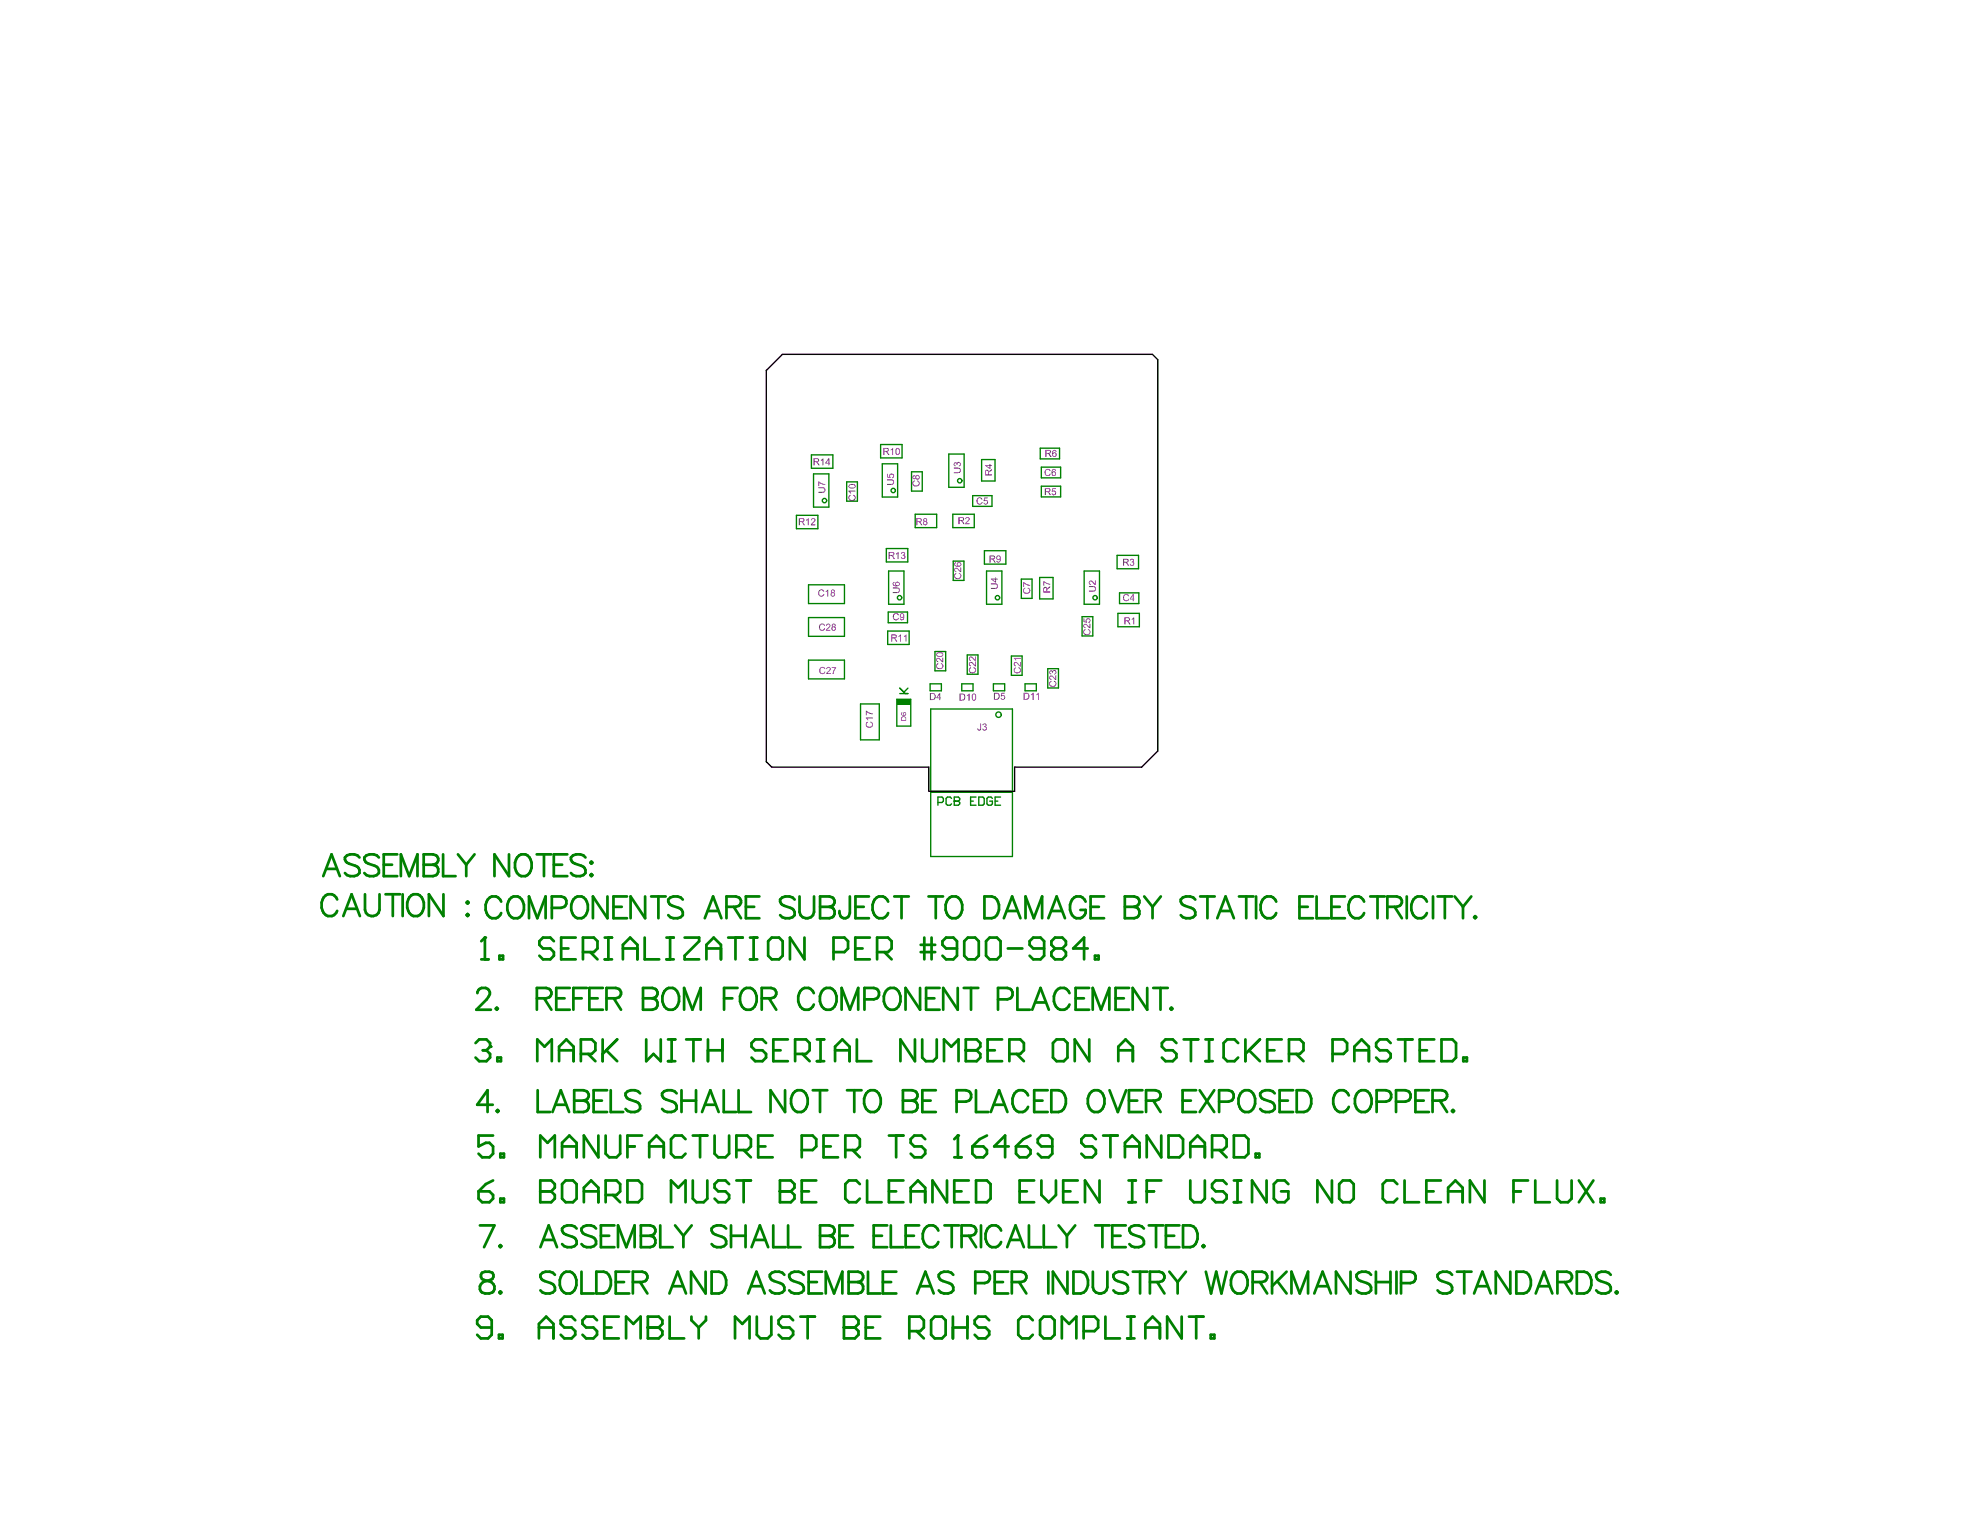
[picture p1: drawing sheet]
<svg xmlns="http://www.w3.org/2000/svg" width="279mm" height="216mm" viewBox="0 0 279 216" stroke-linecap="round" stroke-linejoin="round" font-family="sans-serif">
<g fill="none" stroke="#008000" stroke-width=".19">
<path d="M112.4 72.7h3v1.9h-3zM114.5 64.2h3v1.9h-3zM114.8 66.9h2.2v4.7h-2.2zM119.5 68h1.5v2.7h-1.5zM124.3 62.7h3v1.9h-3zM124.5 65.4h2.2v4.7h-2.2zM125.1 77.4h3v1.9h-3zM128.6 66.6h1.5v2.7h-1.5zM129.1 72.6h3.1v1.9h-3.1zM133.9 64.1h2.1v4.7h-2.1zM134.5 72.6h3v1.9h-3zM134.5 79.2h1.5v2.7h-1.5z"/>
<path d="M137.3 69.9h2.7v1.6h-2.7zM138.5 64.8h1.9v3.1h-1.9zM138.9 77.7h3v1.9h-3zM146.8 63.2h2.7v1.6h-2.7zM146.9 65.9h2.8v1.5h-2.8zM146.9 68.6h2.8v1.5h-2.8zM157.6 78.4h3.1v1.9h-3.1zM114.1 93.2h5.1v2.6h-5.1zM114.1 82.5h5.1v2.7h-5.1zM114.1 87.1h5.1v2.7h-5.1zM121.4 99.3h2.7v5.1h-2.7zM125.3 89h3v1.9h-3z"/>
<path d="M125.3 86.4h2.8v1.5h-2.8zM125.4 80.6h2.2v4.7h-2.2zM126.5 98.7h2v3.8h-2zM131.2 96.5h1.6v1h-1.6zM131.9 91.9h1.5v2.8h-1.5zM135.7 96.5h1.6v1h-1.6zM136.5 92.4h1.5v2.7h-1.5zM139.2 80.6h2.2v4.7h-2.2zM140.2 96.5h1.6v1h-1.6zM142.7 92.6h1.5v2.7h-1.5zM144.1 81.7h1.5v2.7h-1.5zM144.6 96.5h1.6v1h-1.6z"/>
<path d="M146.7 81.5h1.9v3h-1.9zM147.8 94.4h1.6v2.7h-1.6zM152.7 87h1.5v2.7h-1.5zM153 80.6h2.2v4.7h-2.2zM157.7 86.6h3.1v1.8h-3.1zM158 83.7h2.7v1.5h-2.7zM131.3 100h11.6v20.9h-11.6zM131.3 111.8h11.5"/>
</g>
<path d="M126.5 98.7h2v.7h-2z" fill-rule="evenodd" fill="#008000"/>
<g fill="none" stroke="#008000" stroke-width=".19">
<path d="M127 97.9h1.1M127 97.1l.7 .8M128.1 97.1l-.6 .6M132.4 113.2h.5l.2-.1v-.4l-.2-.2h-.5v1.1M134.3 112.7l-.2-.2h-.4l-.2 .2v.7l.2 .2h.4l.2-.2M134.7 113.1h.1M134.7 112.5h.5l.2 .2v.2l-.2 .2 .2 .1v.2l-.2 .2h-.5zM134.7 113.1h.5M137 113.1h.3M137.7 112.5h-.7v1.1h.7M138.1 112.5h.6l.2 .2v.7l-.2 .2h-.6zM140 112.7l-.2-.2h-.3l-.2 .2v.7l.2 .2h.3l.2-.2v-.3h-.3"/>
<path d="M140.4 113.1h.4M141.2 112.5h-.8v1.1h.8"/>
<circle cx="116.3" cy="70.6" r=".31"/>
<circle cx="126" cy="69.2" r=".31"/>
<circle cx="135.4" cy="67.8" r=".31"/>
<circle cx="126.9" cy="84.3" r=".31"/>
<circle cx="140.8" cy="84.3" r=".31"/>
<circle cx="154.5" cy="84.3" r=".31"/>
<circle cx="140.9" cy="100.8" r=".38"/>
</g>
<path d="M108.1 52.3l2.3-2.3h52.2l.8 .8v55.2l-2.3 2.2h-17.9v3.5h-12.1v-3.5h-22.2l-.8-.7z" fill="none" stroke="#000" stroke-width=".19"/>
<g fill="#800080">
<path d="M136.8 94.3l.2-.2v.2a.35 .35 0 0 0 0 .5 .35 .35 0 0 0 .5 0 .28 .28 0 0 0 .1-.3 .28 .28 0 0 0-.2-.2v-.2a.46 .46 0 0 1 .3 .7 .46 .46 0 0 1-.6 .2 .46 .46 0 0 1-.3-.7z"/>
<path d="M136.7 93.5h.1a.57 .57 0 0 1 .8 .4v-.5h.1v.6l-.3-.1a.35 .35 0 0 0-.6-.3l.2 .4a.33 .33 0 0 1-.3-.5z"/>
<path d="M136.7 92.8l.1-.1a.58 .58 0 0 1 .7 .4h.1v-.5h.1v.7l-.4-.3a.25 .25 0 0 0-.2-.2 .25 .25 0 0 0-.3 .2l.2 .1v.2a.33 .33 0 0 1-.3-.5z"/>
<path d="M119.8 70l.2-.2v.2a.35 .35 0 0 0 0 .5 .35 .35 0 0 0 .5-.1 .28 .28 0 0 0 .1-.3 .28 .28 0 0 0-.2-.2v-.1a.46 .46 0 0 1 .3 .6 .46 .46 0 0 1-.6 .3 .45 .45 0 0 1-.3-.7z"/>
<path d="M119.7 69.2h1v.2h-.8l.2 .2h-.1z"/>
<path d="M126 82.9h.6a.41 .41 0 0 1 .4 .4 .41 .41 0 0 1-.5 .4h-.5v-.2h.5a.26 .26 0 0 0 .4-.2 .26 .26 0 0 0-.4-.3h-.5z"/>
<path d="M132.1 93.8l.3-.2v.1a.35 .35 0 0 0 0 .6 .35 .35 0 0 0 .5-.1 .28 .28 0 0 0 .1-.3 .28 .28 0 0 0-.3-.2l.1-.1a.46 .46 0 0 1 .3 .6 .46 .46 0 0 1-.7 .2 .45 .45 0 0 1-.3-.6z"/>
<path d="M132.1 93h.1a.57 .57 0 0 1 .8 .3v-.5h.1v.7l-.3-.2a.35 .35 0 0 0-.6-.2l.2 .4a.33 .33 0 0 1-.3-.5z"/>
<path d="M139.8 82.3h.6a.41 .41 0 0 1 .4 .4 .41 .41 0 0 1-.4 .4h-.6v-.1h.6a.26 .26 0 0 0 .3-.3 .26 .26 0 0 0-.3-.2h-.6z"/>
<path d="M144.4 83.1l.3-.2v.2a.35 .35 0 0 0-.1 .5 .35 .35 0 0 0 .6-.1 .28 .28 0 0 0 .1-.3 .28 .28 0 0 0-.3-.2l.1-.1a.46 .46 0 0 1 .2 .6 .46 .46 0 0 1-.6 .3 .45 .45 0 0 1-.3-.7z"/>
<path d="M144.4 82.2l.6 .3h.4v.2l-.6-.2-.3-.2v.5h-.1z"/>
<path d="M148.1 96.3l.3-.2v.1a.35 .35 0 0 0-.1 .6 .35 .35 0 0 0 .6-.1 .28 .28 0 0 0 .1-.3 .28 .28 0 0 0-.3-.2v-.1a.46 .46 0 0 1 .3 .6 .46 .46 0 0 1-.6 .2 .45 .45 0 0 1-.3-.6z"/>
<path d="M148.1 95.4a.57 .57 0 0 1 .8 .4v-.5h.2v.6l-.4-.1a.35 .35 0 0 0-.5-.2l.2 .3a.33 .33 0 0 1-.3-.5z"/>
<path d="M148.1 94.7a.25 .25 0 0 1 .4 0 .32 .32 0 0 1 .5 0 .32 .32 0 0 1-.2 .5v-.1a.2 .2 0 0 0 .2-.3 .2 .2 0 0 0-.3-.1 .2 .2 0 0 0-.1 .3h-.1a.18 .18 0 0 0-.2-.3 .16 .16 0 0 0-.1 .2 .16 .16 0 0 0 .2 .2l-.1 .1a.31 .31 0 0 1-.2-.5z"/>
<path d="M153.7 82.7h.5a.41 .41 0 0 1 .5 .4 .41 .41 0 0 1-.5 .4h-.5v-.2h.5a.26 .26 0 0 0 .3-.2 .26 .26 0 0 0-.3-.3h-.5z"/>
<path d="M153.7 82a.57 .57 0 0 1 .8 .4v-.5h.1v.6l-.4-.2a.25 .25 0 0 0-.2-.3 .25 .25 0 0 0-.3 .3l.2 .1v.1a.33 .33 0 0 1-.2-.5z"/>
<path d="M126.4 78.1l.4-.2v1h-.1v-.8l-.2 .1z"/>
<path d="M127.2 78a.27 .27 0 0 1 .4-.1 .27 .27 0 0 1 0 .5 .3 .3 0 0 1 0 .5 .3 .3 0 0 1-.5-.3h.2a.2 .2 0 0 0 .2 .2 .2 .2 0 0 0 .1-.3 .2 .2 0 0 0-.2-.1v-.1a.17 .17 0 0 0 .2-.1 .17 .17 0 0 0-.1-.2 .17 .17 0 0 0-.2 0v.2l-.2-.1z"/>
<path d="M148.5 68.9h.5v.1h-.4v.3a.32 .32 0 0 1 .4 .2 .32 .32 0 0 1-.2 .4 .32 .32 0 0 1-.4-.3h.1a.22 .22 0 0 0 .3 .1 .22 .22 0 0 0 0-.4 .22 .22 0 0 0-.3 .1h-.1z"/>
<path d="M147.5 66.3h.1a.42 .42 0 0 1 .6 .1l-.1 .1a.36 .36 0 0 0-.5-.1 .36 .36 0 0 0 0 .6 .29 .29 0 0 0 .3 .1 .29 .29 0 0 0 .2-.3l.2 .1a.47 .47 0 0 1-.7 .2 .47 .47 0 0 1-.1-.7z"/>
<path d="M159.7 87.3l.3-.2v1h-.1v-.8l-.1 .2z"/>
<path d="M158.6 84l.1-.2h.4l.2 .2-.1 .2a.33 .33 0 0 0-.5-.2 .33 .33 0 0 0-.1 .5 .29 .29 0 0 0 .3 .2 .29 .29 0 0 0 .3-.2h.2l-.1 .2a.5 .5 0 0 1-.7 0 .5 .5 0 0 1 0-.7z"/>
<path d="M136.2 73.1a.33 .33 0 0 1 .6 0 .33 .33 0 0 1-.2 .5l-.2 .3h.4v.1h-.6l.1-.3a.39 .39 0 0 0 .3-.6h-.2l-.1 .2-.1-.1z"/>
<path d="M145.5 98l.4-.2v1h-.2v-.9l-.1 .2z"/>
<path d="M146.2 98l.4-.2v1h-.1v-.9l-.2 .2z"/>
<path d="M143.1 94.3l.2-.1 .1 .1a.33 .33 0 0 0-.2 .5 .33 .33 0 0 0 .5 .1 .29 .29 0 0 0 .2-.3 .29 .29 0 0 0-.2-.3l.1-.1a.46 .46 0 0 1 .2 .6 .46 .46 0 0 1-.7 .2 .48 .48 0 0 1-.2-.7z"/>
<path d="M143.1 93.5a.51 .51 0 0 1 .8 .4v-.5h.2v.7l-.4-.2a.41 .41 0 0 0-.5-.3l-.1 .1 .1 .2h.2l-.1 .1a.33 .33 0 0 1-.2-.5z"/>
<path d="M143.1 92.8h1v.2h-.8l.1 .1-.1 .1z"/>
<path d="M147.2 82l.5 .3 .5 .1v.1l-.5-.1-.3-.2v.5h-.2z"/>
<path d="M159.5 79a.28 .28 0 0 1 .4-.1 .28 .28 0 0 1 0 .4 .31 .31 0 0 1 0 .5 .31 .31 0 0 1-.5-.2l.1-.1a.2 .2 0 0 0 .3 .2 .2 .2 0 0 0 .1-.2 .2 .2 0 0 0-.2-.2 .17 .17 0 0 0 .2-.2 .17 .17 0 0 0-.2-.2 .17 .17 0 0 0-.2 .2h-.1z"/>
<path d="M115.5 68.7h.6a.41 .41 0 0 1 .4 .5 .41 .41 0 0 1-.5 .4h-.5v-.2h.5a.26 .26 0 0 0 .4-.3 .26 .26 0 0 0-.4-.2h-.5z"/>
<path d="M115.5 67.9l.4 .3 .5 .1v.1l-.5-.1-.3-.2v.5h-.1z"/>
<path d="M122.2 102l.2-.2 .1 .2a.33 .33 0 0 0-.1 .5 .33 .33 0 0 0 .5 0 .3 .3 0 0 0 .2-.3 .3 .3 0 0 0-.3-.3v-.1a.46 .46 0 0 1 .3 .6 .46 .46 0 0 1-.6 .3 .43 .43 0 0 1-.3-.6z"/>
<path d="M122.2 101.3h1v.1h-.8l.1 .2h-.1z"/>
<path d="M122.2 100.3l.5 .3 .5 .1v.1h-.4l-.5-.4v.5h-.1z"/>
<path d="M125.2 67.6h.6a.41 .41 0 0 1 .4 .5 .41 .41 0 0 1-.5 .3h-.5v-.1h.5a.26 .26 0 0 0 .4-.3 .26 .26 0 0 0-.4-.2h-.5z"/>
<path d="M125.2 66.9h.1v.4h.3a.33 .33 0 0 1 .1-.4 .33 .33 0 0 1 .5 .2 .33 .33 0 0 1-.3 .4v-.1a.21 .21 0 0 0 .1-.3 .21 .21 0 0 0-.3-.1 .21 .21 0 0 0-.1 .3l.1 .1h-.5z"/>
<path d="M128.8 68l.3-.2v.1a.35 .35 0 0 0-.1 .6 .35 .35 0 0 0 .6-.1 .28 .28 0 0 0 .1-.3 .28 .28 0 0 0-.3-.2v-.1a.46 .46 0 0 1 .3 .6 .46 .46 0 0 1-.6 .2 .45 .45 0 0 1-.3-.6z"/>
<path d="M134.7 81l.2-.2v.2a.35 .35 0 0 0 0 .5 .35 .35 0 0 0 .5 0 .28 .28 0 0 0 .1-.3 .28 .28 0 0 0-.2-.2v-.2a.46 .46 0 0 1 .3 .7 .46 .46 0 0 1-.6 .2 .45 .45 0 0 1-.3-.7z"/>
<path d="M134.7 80.2a.57 .57 0 0 1 .8 .4v-.5h.1v.6l-.3-.1a.35 .35 0 0 0-.6-.3l.2 .4a.33 .33 0 0 1-.2-.5z"/>
<path d="M134.6 66h.6a.41 .41 0 0 1 .4 .4 .41 .41 0 0 1-.5 .4h-.5v-.2h.5a.26 .26 0 0 0 .4-.2 .26 .26 0 0 0-.4-.3h-.5z"/>
<path d="M134.6 65.4l.1-.2h.2l.1 .2a.31 .31 0 0 1 .5 0 .31 .31 0 0 1-.2 .4v-.1a.2 .2 0 0 0 .2-.2 .2 .2 0 0 0-.3-.2 .2 .2 0 0 0-.1 .3h-.1a.17 .17 0 0 0-.2-.2 .17 .17 0 0 0-.2 .2 .17 .17 0 0 0 .3 .1l-.1 .1a.31 .31 0 0 1-.2-.4z"/>
<path d="M152.9 89l.3-.2v.1a.35 .35 0 0 0-.1 .6 .35 .35 0 0 0 .6-.1 .28 .28 0 0 0 .1-.3 .28 .28 0 0 0-.3-.2v-.1a.46 .46 0 0 1 .3 .6 .46 .46 0 0 1-.6 .2 .45 .45 0 0 1-.3-.6z"/>
<path d="M152.9 88.1h.1a.54 .54 0 0 1 .7 .4v-.5h.2v.6l-.4-.1a.35 .35 0 0 0-.5-.2l.2 .3a.34 .34 0 0 1-.3-.5z"/>
<path d="M152.9 87.3h.1v.4h.3a.32 .32 0 0 1 .1-.4 .32 .32 0 0 1 .5 .2 .32 .32 0 0 1-.3 .4v-.1a.21 .21 0 0 0 .1-.4 .21 .21 0 0 0-.3 .1v.4l-.5-.1z"/>
<path d="M138.3 102.1h.1v.7a.28 .28 0 0 1-.2 .3 .28 .28 0 0 1-.3-.3h.1a.16 .16 0 0 0 .2 .2 .16 .16 0 0 0 .1-.2z"/>
<path d="M138.7 102.2a.28 .28 0 0 1 .4-.1 .28 .28 0 0 1 0 .5 .31 .31 0 0 1 0 .5 .31 .31 0 0 1-.5-.3h.1a.2 .2 0 0 0 .3 .2 .2 .2 0 0 0 .1-.3 .2 .2 0 0 0-.2-.1v-.1a.18 .18 0 0 0 .2-.1 .18 .18 0 0 0-.2-.2 .18 .18 0 0 0-.2 .2l-.1-.1z"/>
<path d="M126.8 89.8l.3-.3v1h-.1v-.8l-.1 .2z"/>
<path d="M127.6 89.8l.3-.3v1h-.1v-.8l-.2 .2z"/>
<path d="M126.1 86.7l.2-.2h.3l.2 .2-.1 .1a.33 .33 0 0 0-.4-.1 .33 .33 0 0 0-.2 .4 .29 .29 0 0 0 .3 .3 .29 .29 0 0 0 .3-.2h.2l-.1 .2a.5 .5 0 0 1-.7 0 .5 .5 0 0 1 0-.7z"/>
<path d="M115.6 83.3l.2-.1a.38 .38 0 0 1 .5 .2l-.1 .1a.33 .33 0 0 0-.5-.2 .33 .33 0 0 0-.1 .5 .29 .29 0 0 0 .3 .3 .29 .29 0 0 0 .3-.3h.1v.2a.5 .5 0 0 1-.8 0 .5 .5 0 0 1 .1-.7z"/>
<path d="M116.5 83.4l.4-.2v1h-.1v-.8l-.2 .1z"/>
<path d="M115.8 64.9l.4-.2v1h-.1v-.8l-.2 .1z"/>
<path d="M125.7 63.4l.3-.2v1h-.1v-.8l-.1 .2z"/>
<path d="M115.7 94.3a.41 .41 0 0 1 .4-.2 .41 .41 0 0 1 .3 .3h-.1a.34 .34 0 0 0-.4-.1 .34 .34 0 0 0-.1 .5 .29 .29 0 0 0 .2 .2 .29 .29 0 0 0 .3-.2h.2a.47 .47 0 0 1-.7 .3 .47 .47 0 0 1-.1-.8z"/>
<path d="M116.7 94.2l.2-.1a.33 .33 0 0 1 .3 .4 .33 .33 0 0 1-.3 .3l-.1 .2h.4v.1h-.6l.2-.4a.28 .28 0 0 0 .3-.2 .28 .28 0 0 0-.2-.3l-.3 .2z"/>
<path d="M117.4 94.1h.6l-.3 .5-.1 .5h-.1v-.3l.3-.5h-.4z"/>
<path d="M115.7 88.1a.42 .42 0 0 1 .7 .2h-.1a.34 .34 0 0 0-.5-.1 .34 .34 0 0 0 0 .5 .29 .29 0 0 0 .3 .2 .29 .29 0 0 0 .2-.3l.1 .1a.47 .47 0 0 1-.6 .2 .47 .47 0 0 1-.2-.7z"/>
<path d="M116.6 88.1a.33 .33 0 0 1 .6 .1 .33 .33 0 0 1-.3 .4l-.2 .3h.5v.1h-.7l.3-.4a.23 .23 0 0 0 .3-.3 .23 .23 0 0 0-.3-.2l-.1 .2h-.1z"/>
<path d="M141.3 97.8h.5v.1h-.4v.2a.32 .32 0 0 1 .4 .2 .32 .32 0 0 1-.2 .4 .32 .32 0 0 1-.4-.2h.1a.21 .21 0 0 0 .3 .1 .21 .21 0 0 0 0-.4 .21 .21 0 0 0-.3 .1h-.1z"/>
<path d="M136.4 98.1l.4-.2v1h-.1v-.8l-.2 .1z"/>
<path d="M113.8 73.4l.3-.3v1h-.1v-.8l-.2 .2z"/>
<path d="M114.5 73.2a.34 .34 0 0 1 .5 .1 .34 .34 0 0 1-.2 .5l-.2 .2h.5v.1h-.7l.2-.3a.46 .46 0 0 0 .3-.6h-.3v.2h-.1z"/>
<path d="M137.9 70.3l.5-.1 .2 .2-.1 .1a.33 .33 0 0 0-.4-.2 .33 .33 0 0 0-.2 .5 .29 .29 0 0 0 .3 .3 .29 .29 0 0 0 .3-.2h.2l-.1 .1a.51 .51 0 0 1-.7 0 .51 .51 0 0 1 0-.7z"/>
<path d="M138.9 70.2h.5v.1h-.4l-.1 .3a.32 .32 0 0 1 .5 .1 .32 .32 0 0 1-.2 .5 .32 .32 0 0 1-.4-.3h.1a.21 .21 0 0 0 .3 .1 .21 .21 0 0 0 0-.3 .21 .21 0 0 0-.3 0h-.1z"/>
<path d="M119.8 68.5l.3-.2a.39 .39 0 0 1 .5 0 .39 .39 0 0 1 .1 .5l-.1 .1h-.4a.34 .34 0 0 1-.4 0 .34 .34 0 0 1 0-.4zM119.8 68.6a.45 .45 0 0 0 .8 .1 .35 .35 0 0 0-.5-.3z"/>
<path d="M126.1 82.2l.1-.1v.1a.22 .22 0 0 0-.1 .3 .22 .22 0 0 0 .3 .1 .32 .32 0 0 1 .1-.4 .32 .32 0 0 1 .4 0 .32 .32 0 0 1 0 .5h-.4a.37 .37 0 0 1-.5-.1 .37 .37 0 0 1 .1-.4zM126.4 82.4a.25 .25 0 0 0 .5 0 .25 .25 0 0 0-.5 0z"/>
<path d="M132.1 92.2l.4-.1a.39 .39 0 0 1 .4 0 .39 .39 0 0 1 .2 .4l-.2 .1-.3 .1a.34 .34 0 0 1-.4-.1 .34 .34 0 0 1-.1-.3zM132.2 92.3a.45 .45 0 0 0 .8 .2 .35 .35 0 0 0-.6-.3z"/>
<path d="M139.8 81.7h.6v-.2h.2v.2h.2v.1h-.2v.4h-.2zM140 81.8l.4 .3v-.3z"/>
<path d="M127.2 101.2l.3-.1a.33 .33 0 0 1 .4 .3v.3h-.8zM127.2 101.3v.3h.6v-.2a.31 .31 0 0 0-.3-.2 .31 .31 0 0 0-.3 .1z"/>
<path d="M127.2 100.6l.1-.1v.1a.16 .16 0 0 0-.1 .2 .16 .16 0 0 0 .3 .1 .22 .22 0 0 1 0-.3 .22 .22 0 0 1 .3 0 .22 .22 0 0 1 0 .3l-.2 .1a.33 .33 0 0 1-.4-.1 .33 .33 0 0 1 0-.3zM127.5 100.7a.17 .17 0 0 0 .3 0 .17 .17 0 0 0-.3 0z"/>
<path d="M139 66.4a.26 .26 0 0 1 .3-.1 .26 .26 0 0 1 .2 .3l.5-.4v.2l-.4 .3v.2h.4v.2h-1zM139.1 66.5v.4h.3v-.4z"/>
<path d="M139 65.6h.6v-.1h.1v.1h.3v.1h-.3v.5h-.1zM139.2 65.7l.4 .4v-.4z"/>
<path d="M125.4 77.9h.4a.28 .28 0 0 1 .4 .2 .28 .28 0 0 1-.3 .3l.4 .5h-.2l-.3-.5h-.2v.5h-.2zM125.6 78v.3h.2a.16 .16 0 0 0 .3-.1 .16 .16 0 0 0-.2-.2z"/>
<path d="M147.4 68.9h.5a.28 .28 0 0 1 .3 .2 .28 .28 0 0 1-.3 .3l.4 .5h-.2l-.3-.5h-.2v.5h-.2zM147.6 69v.3h.3a.16 .16 0 0 0 .2-.1 .16 .16 0 0 0-.2-.2z"/>
<path d="M148.5 66.3a.3 .3 0 0 1 .3-.1 .3 .3 0 0 1 .2 .2h-.1a.22 .22 0 0 0-.3-.1 .22 .22 0 0 0-.1 .4 .31 .31 0 0 1 .6 .1 .32 .32 0 0 1-.5 .4 .31 .31 0 0 1-.2-.5zM148.5 66.9a.25 .25 0 0 0 .5 0 .25 .25 0 0 0-.5 0z"/>
<path d="M158.7 87.1h.4a.28 .28 0 0 1 .4 .2 .28 .28 0 0 1-.3 .3l.3 .5h-.1l-.4-.5h-.2v.5h-.1zM158.8 87.2v.3h.3a.16 .16 0 0 0 .2-.1 .16 .16 0 0 0-.2-.2z"/>
<path d="M159.9 83.8h.1v.7h.1l-.1 .1v.2h-.1v-.2h-.5zM159.9 84l-.4 .5h.4z"/>
<path d="M131.2 97.8h.4a.5 .5 0 0 1 .4 .5 .5 .5 0 0 1-.4 .5h-.4zM131.4 97.9v.8l.2-.1a.37 .37 0 0 0 .3-.3 .37 .37 0 0 0-.3-.4z"/>
<path d="M132.6 97.8h.1v.6h.1l-.1 .1v.3h-.1v-.3h-.5zM132.6 98l-.3 .4h.3z"/>
<path d="M135.2 73h.5a.28 .28 0 0 1 .4 .2 .28 .28 0 0 1-.4 .3l.4 .5h-.2l-.3-.5h-.2v.5h-.2zM135.4 73.1v.3h.3a.16 .16 0 0 0 .2-.1 .16 .16 0 0 0-.2-.2z"/>
<path d="M144.4 97.8h.4a.5 .5 0 0 1 .4 .5 .5 .5 0 0 1-.4 .5h-.4zM144.6 97.9v.7h.2a.37 .37 0 0 0 .3-.4 .37 .37 0 0 0-.3-.3z"/>
<path d="M147.2 83a.26 .26 0 0 1 .3-.2 .26 .26 0 0 1 .2 .3l.5-.4v.2l-.4 .3v.3h.4v.1h-1zM147.4 83l-.1 .5h.4l-.1-.5z"/>
<path d="M147.5 63.5h.4a.28 .28 0 0 1 .4 .2 .28 .28 0 0 1-.3 .3l.4 .5h-.2l-.3-.5h-.2v.5h-.2zM147.7 63.6v.3h.2a.18 .18 0 0 0 .3-.1 .18 .18 0 0 0-.2-.2z"/>
<path d="M148.6 63.6a.3 .3 0 0 1 .3-.1 .3 .3 0 0 1 .2 .2h-.1a.22 .22 0 0 0-.3 0 .22 .22 0 0 0-.1 .3 .31 .31 0 0 1 .5 .1 .31 .31 0 0 1-.4 .4 .6 .6 0 0 1-.2-.8zM148.6 64.2a.21 .21 0 0 0 .4 0 .21 .21 0 0 0-.4 0z"/>
<path d="M158.5 78.8h.4a.28 .28 0 0 1 .4 .3 .28 .28 0 0 1-.3 .3l.4 .4h-.2l-.3-.4h-.3v.4h-.1zM158.6 79v.3h.3a.16 .16 0 0 0 .2-.2 .16 .16 0 0 0-.2-.1z"/>
<path d="M128.8 67.1h.3l.1 .1a.3 .3 0 0 1 .5-.1 .3 .3 0 0 1 0 .5 .3 .3 0 0 1-.5-.1 .26 .26 0 0 1-.4 0 .26 .26 0 0 1 0-.4zM128.9 67.3a.17 .17 0 0 0 .3 0 .17 .17 0 0 0-.3 0zM129.3 67.4a.2 .2 0 0 0 .4 0 .2 .2 0 0 0-.4 0z"/>
<path d="M134.7 79.4l.2-.1v.2a.22 .22 0 0 0-.1 .3 .22 .22 0 0 0 .3 0 .33 .33 0 0 1 .2-.5 .33 .33 0 0 1 .4 .4 .33 .33 0 0 1-.5 .3h-.1a.35 .35 0 0 1-.4-.2 .35 .35 0 0 1 0-.4zM135.1 79.6a.21 .21 0 0 0 .4 0 .21 .21 0 0 0-.4 0z"/>
<path d="M125.8 89.5h.4a.28 .28 0 0 1 .4 .3 .28 .28 0 0 1-.3 .3l.3 .4h-.2l-.3-.4h-.2v.4h-.1zM125.9 89.6v.4h.3a.16 .16 0 0 0 .2-.2 .16 .16 0 0 0-.2-.2z"/>
<path d="M127 86.7h.1a.37 .37 0 0 1 .5 0 .37 .37 0 0 1 0 .4 .32 .32 0 0 1-.2 .4 .32 .32 0 0 1-.4-.2h.1a.22 .22 0 0 0 .3 .1 .22 .22 0 0 0 .1-.4 .3 .3 0 0 1-.5 .1 .3 .3 0 0 1 0-.4zM127.1 86.9a.21 .21 0 0 0 .4 0 .21 .21 0 0 0-.4 0z"/>
<path d="M117.3 83.3a.27 .27 0 0 1 .4-.1 .27 .27 0 0 1 0 .5 .3 .3 0 0 1 0 .4 .3 .3 0 0 1-.5 0 .3 .3 0 0 1 .2-.5h-.1zM117.4 83.4a.15 .15 0 0 0 .3 0 .15 .15 0 0 0-.3 0zM117.3 83.9a.2 .2 0 0 0 .4 0 .2 .2 0 0 0-.4 0z"/>
<path d="M139.6 78.4h.5a.28 .28 0 0 1 .3 .2 .28 .28 0 0 1-.3 .3l.4 .5h-.2l-.3-.5h-.2v.5h-.2zM139.8 78.5v.3h.3a.16 .16 0 0 0 .2-.1 .16 .16 0 0 0-.2-.2z"/>
<path d="M140.6 78.5h.1a.37 .37 0 0 1 .5 0 .37 .37 0 0 1 0 .5 .32 .32 0 0 1-.2 .4 .32 .32 0 0 1-.4-.2l.1-.1a.22 .22 0 0 0 .3 .1 .22 .22 0 0 0 .1-.3 .3 .3 0 0 1-.4 .1 .3 .3 0 0 1-.1-.5zM140.7 78.7a.21 .21 0 0 0 .4 0 .21 .21 0 0 0-.4 0z"/>
<path d="M114.8 64.7h.4a.28 .28 0 0 1 .4 .2 .28 .28 0 0 1-.3 .3l.4 .5h-.2l-.3-.5h-.3v.5h-.1zM114.9 64.8v.3h.3a.16 .16 0 0 0 .3-.1 .16 .16 0 0 0-.2-.2z"/>
<path d="M116.9 64.7h.1v.6h.1l-.1 .1v.3h-.1v-.3h-.5zM116.9 64.9l-.3 .4h.3z"/>
<path d="M124.6 63.2h.5a.28 .28 0 0 1 .3 .2 .28 .28 0 0 1-.3 .3l.4 .5h-.2l-.3-.5h-.2v.5h-.2zM124.8 63.3v.3h.3a.16 .16 0 0 0 .2-.1 .16 .16 0 0 0-.2-.2z"/>
<path d="M126.5 63.2a.45 .45 0 0 1 .4 .2 .45 .45 0 0 1 .1 .5 .34 .34 0 0 1-.5 .3 .34 .34 0 0 1-.1-.6zM126.5 63.4v.2a.31 .31 0 0 0 0 .3 .31 .31 0 0 0 .3 .2l.1-.4a.26 .26 0 0 0 0-.3 .26 .26 0 0 0-.3-.1z"/>
<path d="M117.4 88.1a.3 .3 0 0 1 .4 0 .3 .3 0 0 1 0 .4 .29 .29 0 0 1 0 .4 .29 .29 0 0 1-.4 0 .29 .29 0 0 1 .1-.4l-.1-.1zM117.5 88.2a.15 .15 0 0 0 .3 0 .15 .15 0 0 0-.3 0zM117.4 88.7a.2 .2 0 0 0 .4 0 .2 .2 0 0 0-.4 0z"/>
<path d="M140.2 97.8h.4a.5 .5 0 0 1 .5 .5 .5 .5 0 0 1-.5 .5h-.4zM140.4 97.9v.7h.2a.37 .37 0 0 0 .3-.4 .37 .37 0 0 0-.3-.3z"/>
<path d="M135.4 97.9h.3a.5 .5 0 0 1 .5 .5 .5 .5 0 0 1-.5 .5h-.3zM135.6 98v.8l.2-.1a.37 .37 0 0 0 .3-.4 .37 .37 0 0 0-.4-.3z"/>
<path d="M137.2 97.9h.1a.44 .44 0 0 1 .4 .2 .44 .44 0 0 1 0 .5 .34 .34 0 0 1-.4 .2 .34 .34 0 0 1-.2-.5zM137.3 98l-.1 .2a.31 .31 0 0 0 0 .4 .31 .31 0 0 0 .4 .1v-.3a.26 .26 0 0 0-.2-.4z"/>
<path d="M112.7 73.1h.4a.28 .28 0 0 1 .4 .2 .28 .28 0 0 1-.3 .4l.4 .4h-.2l-.3-.4h-.2v.4h-.2zM112.9 73.2v.3h.2a.16 .16 0 0 0 .3-.1 .16 .16 0 0 0-.2-.2z"/>
<path d="M129.3 73.1h.4a.28 .28 0 0 1 .4 .2 .28 .28 0 0 1-.3 .4l.4 .4h-.2l-.3-.4h-.3v.4h-.1zM129.4 73.2v.3h.3a.16 .16 0 0 0 .2-.1 .16 .16 0 0 0-.1-.2z"/>
<path d="M130.3 73.2a.27 .27 0 0 1 .4 0 .27 .27 0 0 1 0 .4 .3 .3 0 0 1 0 .4 .3 .3 0 0 1-.4 0 .3 .3 0 0 1 .1-.5h-.1zM130.4 73.4a.15 .15 0 0 0 .3 0 .15 .15 0 0 0-.3 0zM130.4 73.8a.2 .2 0 0 0 .4 0 .2 .2 0 0 0-.4 0z"/>
</g>
<g fill="none" stroke="#008000" stroke-width=".38">
<path d="M47.6 126.9a1.07 1.07 0 0 0-1-.7 1.07 1.07 0 0 0-1.1 .7 1.73 1.73 0 0 0 .8 2.4 1.09 1.09 0 0 0 1.3-.8M48.4 129.3l1.2-3.1 1.2 3.1M48.9 128.2h1.4M51.5 126.2v2.2a1.04 1.04 0 0 0 1 .9 1.04 1.04 0 0 0 1.1-.9v-2.2M54.4 126.2h2.1M55.4 126.2v3.1M56.8 126.2v3.1M58 126.3a1.17 1.17 0 0 1 1.8 1.1 1.41 1.41 0 0 1-1.5 1.9 1.79 1.79 0 0 1-.3-3zM62.6 126.2v3.1l-2.1-3.1v3.1M65.8 127.4l.2-.2 .1 .2-.1 .1zM65.8 129.1l.2-.1 .1 .1-.1 .2zM67.9 135.4h1"/>
<path d="M68.4 132.3v3.1M80.4 139.4h-1.9v3.1h1.9M82.8 139.4h-1.9v3.1M85.1 139.4h-1.9v3.1h1.9M90.7 139.4h1.4l.4 .2a.71 .71 0 0 1 0 1.1l-.4 .2a.81 .81 0 0 1 .7 .8 .81 .81 0 0 1-.7 .8h-1.4zM93.8 139.9a1.06 1.06 0 0 1 1-.5 1.06 1.06 0 0 1 .9 .7 1.73 1.73 0 0 1-.8 2.4 1.41 1.41 0 0 1-1.4-1.9zM104.1 139.4h-1.9v3.1M104.7 139.9a1.06 1.06 0 0 1 1.1-.5 1.06 1.06 0 0 1 .8 .7 1.73 1.73 0 0 1-.7 2.4 1.41 1.41 0 0 1-1.5-1.9zM116 139.9a1.06 1.06 0 0 1 1-.5 1.06 1.06 0 0 1 .9 .7 1.73 1.73 0 0 1-.7 2.4 1.41 1.41 0 0 1-1.5-1.9zM125 139.9a1.06 1.06 0 0 1 1.1-.5 1.06 1.06 0 0 1 .8 .7 1.73 1.73 0 0 1-.7 2.4 1.41 1.41 0 0 1-1.5-1.9zM129.8 139.4v3.1l-2-3.1v3.1M132.6 139.4h-1.9v3.1h1.9"/>
<path d="M135.1 139.4v3.1l-2-3.1v3.1M136 139.4h2M137 139.4v3.1M143.6 139.4v3.1h1.7M153.7 139.4h-1.9v3.1h1.9M159.3 139.4h-1.9v3.1h1.9M161.9 139.4v3.1l-2.1-3.1v3.1M162.7 139.4h2.1M163.8 139.4v3.1M67.4 140.1a.76 .76 0 0 1 .6-.7h.5a.75 .75 0 0 1 .5 1.2l-.3 .4-1.5 1.5h2.1M70 142.3l.1-.1 .2 .1-.2 .2zM75.8 140.9h1.3l.4-.2a.71 .71 0 0 0 0-1.1l-.4-.2h-1.3v3.1"/>
<path d="M76.8 140.9l1 1.6M78.5 140.9h1.2M80.9 140.9h1.2M83.2 140.9h1.1M85.6 140.9h1.3l.4-.2a.71 .71 0 0 0 0-1.1l-.4-.2h-1.3v3.1M86.6 140.9l1 1.6M90.7 140.9h1.4M96.5 142.5v-3.1l1.2 3.1 1.2-3.1v3.1M102.2 140.9h1.1M107.5 140.9h1.3l.4-.2a.71 .71 0 0 0 0-1.1l-.4-.2h-1.3v3.1M108.5 140.9l1 1.6M114.8 140.1a1.07 1.07 0 0 0-1-.7 1.07 1.07 0 0 0-1 .7 1.73 1.73 0 0 0 .7 2.4 1.09 1.09 0 0 0 1.3-.7"/>
<path d="M118.8 142.5v-3.1l1.1 3.1 1.2-3.1v3.1M122 141h1.3a.81 .81 0 0 0 .8-.8 .81 .81 0 0 0-.8-.8h-1.3v3.1M130.7 140.9h1.2M140.8 141h1.3a.81 .81 0 0 0 .8-.8 .81 .81 0 0 0-.8-.8h-1.3v3.1M145.7 142.5l1.1-3.1 1.2 3.1M146.1 141.5h1.5M150.9 140.1a1.07 1.07 0 0 0-1-.7 1.07 1.07 0 0 0-1 .7 1.73 1.73 0 0 0 .7 2.4 1.09 1.09 0 0 0 1.3-.7M151.8 140.9h1.2M154.2 142.5v-3.1l1.2 3.1 1.1-3.1v3.1M157.4 140.9h1.2M165.1 142.3l.2-.1 .1 .1-.1 .2z"/>
</g>
<circle cx="68.4" cy="132.3" r=".19" fill="#008000"/>
<g fill="none" stroke="#008000" stroke-width=".38">
<path d="M45.6 123.6l1.2-3 1.2 3M46.1 122.6h1.4M50.7 121a1.35 1.35 0 0 0-2 0 .78 .78 0 0 0 .6 .9l.8 .3a.75 .75 0 0 1 .6 .5 .75 .75 0 0 1-.3 .8 1.41 1.41 0 0 1-1.7-.3M53.5 121a1.35 1.35 0 0 0-2.1 0 .78 .78 0 0 0 .6 .9l.9 .3a.75 .75 0 0 1 .5 .5 .75 .75 0 0 1-.2 .8 1.41 1.41 0 0 1-1.8-.3M54.2 122h1.1M56.1 120.6h-1.9v3h1.9M56.6 123.6v-3l1.1 3 1.2-3v3M59.8 120.6h1.3l.4 .1a.71 .71 0 0 1 0 1.2l-.4 .1a.81 .81 0 0 1 .8 .8 .81 .81 0 0 1-.8 .8h-1.3zM59.8 122h1.3M62.5 120.6v3h1.8M64.6 120.6l1.2 1.4M65.8 122v1.6"/>
<path d="M67 120.6l-1.2 1.4M68.4 132.3l-.5 .5M70.5 134.9h.5v.5h-.5zM71.8 120.6v3l-2-3v3M73 121a1.06 1.06 0 0 1 1-.5 1.06 1.06 0 0 1 .9 .8 1.73 1.73 0 0 1-.8 2.3 1.41 1.41 0 0 1-1.4-1.9zM75.7 120.6h2.1M76.8 120.6v3M78.2 122h1.1M78.2 132.8l-.6-.5h-1l-.5 .5v.5l.5 .5h1l.6 .6v.5l-.6 .5h-1l-.5-.5M79.2 133.8h1M80.1 120.6h-1.9v3h1.9M81.2 132.3h-2v3.1h2"/>
<path d="M82.3 134.4h1.5l.5-.6v-1l-.5-.5h-1.5v3.1M82.6 121a1.35 1.35 0 0 0-2 0 .78 .78 0 0 0 .6 .9l.8 .3a.75 .75 0 0 1 .6 .5 .75 .75 0 0 1-.3 .8 1.41 1.41 0 0 1-1.7-.3M83.3 134.4l1 1M83.3 121.7l.2-.1 .1 .1-.1 .2zM83.3 123.5l.2-.2 .1 .2-.1 .1zM85.3 135.4h1.1M85.3 132.3h1.1M85.8 132.3v3.1M87.9 133.8h2M87.9 135.4v-2.1l1-1 1 1v2.1M91 132.3v3.1h2M94 135.4h1.1"/>
<path d="M94 132.3h1.1M94.6 132.3v3.1M96.6 132.3h2.1v.5l-2.1 2.1v.5h2.1M99.7 133.8h2M99.7 135.4v-2.1l1-1 1 1v2.1M102.8 132.3h2M103.8 132.3v3.1M105.8 135.4h1.1M105.8 132.3h1.1M106.3 132.3v3.1M108.4 132.8l.5-.5h1l.5 .5v2.1l-.5 .5h-1l-.5-.5zM113.5 132.3v3.1l-2-3.1v3.1"/>
<path d="M117.6 134.4h1.6l.5-.6v-1l-.5-.5h-1.6v3.1M120.7 133.8h1M122.7 132.3h-2v3.1h2M123.8 134.4h1.5l.5-.6v-1l-.5-.5h-1.5v3.1M124.8 134.4l1 1M129.9 134.4h2.1M129.9 133.3h2.1M130.4 132.3v3.1M131.5 132.3v3.1M135 133.8h-1.5l-.5-.5v-.5l.5-.5h1l.5 .5v2.1l-.5 .5h-1l-.5-.5M136.1 132.8l.5-.5h1l.5 .5v2.1l-.5 .5h-1l-.5-.5zM139.1 132.8l.6-.5h1l.5 .5v2.1l-.5 .5h-1l-.6-.5z"/>
<path d="M142.2 133.8h2.1M147.3 133.8h-1.5l-.5-.5v-.5l.5-.5h1l.5 .5v2.1l-.5 .5h-1l-.5-.5M148.9 133.8l-.5 .6v.5l.5 .5h1l.5-.5v-.5l-.5-.6M148.9 133.8l-.5-.5v-.5l.5-.5h1l.5 .5v.5l-.5 .5M148.9 133.8h1M153.5 133.8h-2.1l1.6-1.5v3.1M154.5 134.9h.5v.5h-.5zM69.4 187.3h-1.6l-.5-.5v-.5l.5-.5h1.1l.5 .5v2.1l-.5 .5h-1.1l-.5-.5M70.4 188.4h.5v.5h-.5zM76 187.3h2.1M76 188.9v-2.1l1.1-1 1 1v2.1M81.2 186.3l-.5-.5h-1.1l-.5 .5v.5l.5 .5h1.1l.5 .5v.6l-.5 .5h-1.1l-.5-.5"/>
<path d="M84.2 186.3l-.5-.5h-1l-.5 .5v.5l.5 .5h1l.5 .5v.6l-.5 .5h-1l-.5-.5M85.3 187.3h1M87.3 185.8h-2v3.1h2M88.3 188.9v-3.1l1.1 1 1-1v3.1M91.4 185.8v3.1h1.6l.5-.5v-.6l-.5-.5h-1.6"/>
</g>
<circle cx="91.4" cy="187.3" r=".19" fill="#008000"/>
<path d="M91.4 185.8h1.6l.5 .5v.5l-.5 .5h-1.6M94.5 185.8v3.1h2M97.6 185.8v.5l1 1M98.6 187.3v1.6M99.6 185.8v.5l-1 1M103.7 188.9v-3.1l1 1 1.1-1v3.1M106.8 185.8v2.6l.5 .5h1l.5-.5v-2.6M111.9 186.3l-.5-.5h-1l-.5 .5v.5l.5 .5h1l.5 .5v.6l-.5 .5h-1l-.5-.5M112.9 185.8h2.1M114 185.8v3.1M119.1 185.8v3.1h1.5l.5-.5v-.6l-.5-.5h-1.5" fill="none" stroke="#008000" stroke-width=".38"/>
<circle cx="119.1" cy="187.3" r=".19" fill="#008000"/>
<g fill="none" stroke="#008000" stroke-width=".38">
<path d="M67.7 172.9h2.1l-1.5 3.1M69.6 160.2h-2.1v1.6l1.1-.5h.5l.5 .5v1l-.5 .5h-1.1l-.5-.5M70.5 175.8l.1-.1 .2 .1-.2 .2zM70.6 162.8h.5v.5h-.5zM76.2 163.3v-3.1l1.1 1.1 1-1.1v3.1M76.3 176l1.1-3.1 1.2 3.1M76.7 175h1.5M79.3 163.3v-2l1-1.1 1.1 1.1v2M79.3 161.8h2.1M81.4 173.4a1.35 1.35 0 0 0-2.1 0 .78 .78 0 0 0 .6 .8l.9 .3a.75 .75 0 0 1 .5 .6 .75 .75 0 0 1-.2 .7 1.41 1.41 0 0 1-1.8-.2M84.1 173.4a1.35 1.35 0 0 0-2 0 .78 .78 0 0 0 .5 .8l.9 .3a.75 .75 0 0 1 .6 .6 .75 .75 0 0 1-.3 .7 1.41 1.41 0 0 1-1.7-.2M84.4 160.2v3.1l-2-3.1v3.1"/>
<path d="M84.8 174.4h1.2M85.5 160.2v2.6l.5 .5h1l.5-.5v-2.6M86.7 172.9h-1.9v3.1h1.9M87.2 176v-3.1l1.2 3.1 1.2-3.1v3.1M88.5 161.8h1.1M90.4 172.9h1.3l.5 .2a.71 .71 0 0 1 0 1.1l-.5 .2a.81 .81 0 0 1 .8 .8 .81 .81 0 0 1-.8 .8h-1.3zM90.4 174.4h1.3M90.6 160.2h-2.1v3.1M91.6 161.8h2.1M91.6 163.3v-2l1-1.1 1.1 1.1v2M93.2 172.9v3.1h1.7M95.3 172.9l1.1 1.5"/>
<path d="M96.4 174.4v1.6M96.7 160.8l-.5-.6h-1l-.5 .6v2l.5 .5h1l.5-.5M97.6 172.9l-1.2 1.5M97.8 160.2h2M98.8 160.2v3.1M100.8 160.2v2.6l.5 .5h1.1l.5-.5v-2.6M102.5 173.4a1.35 1.35 0 0 0-2.1 0 .78 .78 0 0 0 .6 .8l.9 .3a.75 .75 0 0 1 .5 .6 .75 .75 0 0 1-.2 .7 1.41 1.41 0 0 1-1.8-.2M103.2 174.4h2M103.2 172.9v3.1M103.9 162.3h1.5l.6-.5v-1l-.6-.6h-1.5v3.1M104.9 162.3l1.1 1M105.2 172.9v3.1"/>
<path d="M106.1 176l1.1-3.1 1.2 3.1M106.5 175h1.5M107 161.8h1M109 160.2h-2v3.1h2M109.1 172.9v3.1h1.8M111.2 172.9v3.1h1.8M113.1 162.3h1.6l.5-.5v-1l-.5-.6h-1.6v3.1M115.7 172.9h1.3l.5 .2a.71 .71 0 0 1 0 1.1l-.5 .2a.81 .81 0 0 1 .8 .8 .81 .81 0 0 1-.8 .8h-1.3zM115.7 174.4h1.3M116.2 161.8h1M118.3 160.2h-2.1v3.1h2.1M118.5 174.4h1.1"/>
<path d="M119.3 162.3h1.5l.5-.5v-1l-.5-.6h-1.5v3.1M120.3 162.3l1 1M120.4 172.9h-1.9v3.1h1.9M123.3 174.4h1.2M125.2 172.9h-1.9v3.1h1.9M125.4 160.2h2.1M125.7 172.9v3.1h1.8M126.5 160.2v3.1M127.8 174.4h1.2M129.7 172.9h-1.9v3.1h1.9M130.6 160.8l-.6-.6h-1l-.5 .6v.5l.5 .5h1l.6 .5v.5l-.6 .5h-1l-.5-.5M132.4 173.6a1.07 1.07 0 0 0-1-.7 1.07 1.07 0 0 0-1 .7 1.73 1.73 0 0 0 .7 2.4 1.09 1.09 0 0 0 1.3-.7"/>
<path d="M133.3 172.9h2M134.3 172.9v3.1M134.7 163.3h1M135.2 160.2v3.1M135.7 174.4h1.3l.4-.2a.71 .71 0 0 0 0-1.1l-.4-.2h-1.3v3.1M136.7 174.4l1 1.6M138.4 172.9v3.1M141.3 173.6a1.07 1.07 0 0 0-1.1-.7 1.07 1.07 0 0 0-1 .7 1.73 1.73 0 0 0 .8 2.4 1.09 1.09 0 0 0 1.3-.7M142.1 176l1.2-3.1 1.2 3.1M142.6 175h1.4M145.2 172.9v3.1h1.8M147.3 172.9v3.1h1.7"/>
<path d="M149.4 172.9l1.2 1.5M150.6 174.4v1.6M151.7 172.9l-1.1 1.5M154.5 172.9h2.1M155.6 172.9v3.1M157 174.4h1.1M158.9 172.9h-1.9v3.1h1.9M161.4 173.4a1.35 1.35 0 0 0-2 0 .78 .78 0 0 0 .6 .8l.8 .3a.75 .75 0 0 1 .6 .6 .75 .75 0 0 1-.3 .7 1.41 1.41 0 0 1-1.7-.2M162.1 172.9h2.1M163.1 172.9v3.1M164.5 174.4h1.2M166.4 172.9h-1.9v3.1h1.9"/>
<path d="M166.9 172.9h1.1a1.46 1.46 0 0 1 1 1.9 1.28 1.28 0 0 1-1 1.2h-1.1zM169.7 175.8l.1-.1 .2 .1-.2 .2zM119.1 185.8h1.5l.5 .5v.5l-.5 .5h-1.5M122.2 187.3h1M124.2 185.8h-2v3.1h2M128.3 187.8h1.6l.5-.5v-1l-.5-.5h-1.6v3.1M129.3 187.8l1.1 1.1M131.4 186.3l.5-.5h1l.5 .5v2.1l-.5 .5h-1l-.5-.5zM134.5 187.3h2M134.5 185.8v3.1M136.5 185.8v3.1M139.6 186.3l-.5-.5h-1l-.6 .5v.5l.6 .5h1l.5 .5v.6l-.5 .5h-1l-.6-.5"/>
<path d="M145.7 186.3l-.5-.5h-1l-.5 .5v2.1l.5 .5h1l.5-.5M146.8 186.3l.5-.5h1l.5 .5v2.1l-.5 .5h-1l-.5-.5zM149.8 188.9v-3.1l1.1 1 1-1v3.1M152.9 187.8h1.5l.6-.5v-1l-.6-.5h-1.5v3.1M156 185.8v3.1h2M159.1 185.8h1M159.1 188.9h1M159.6 185.8v3.1M161.6 187.3h2.1M161.6 188.9v-2.1l1-1 1.1 1v2.1M166.7 185.8v3.1l-2-3.1v3.1M167.8 185.8h2"/>
<path d="M168.8 185.8v3.1M170.8 188.4h.6v.5h-.6z"/>
</g>
<circle cx="135.2" cy="160.2" r=".19" fill="#008000"/>
<g fill="none" stroke="#008000" stroke-width=".38">
<path d="M67.5 168.1h1.6l.5 .5v.5l-.5 .6h-1.1l-.5-.6zM68 179.6a.62 .62 0 0 0 .3 1l.6 .2a.88 .88 0 0 1 .9 .8 .88 .88 0 0 1-.8 .9h-.5a.88 .88 0 0 1-.8-.9 .88 .88 0 0 1 .9-.8l.6-.2a.62 .62 0 0 0 .3-1l-.5-.1h-.5zM69.6 166.6l-1 .5-1.1 1M70.6 169.1h.5v.6h-.5zM76.2 166.6v3.1h1.6l.5-.6v-.5l-.5-.5h-1.6M78.3 179.9a1.35 1.35 0 0 0-2 0 .78 .78 0 0 0 .5 .9l.9 .3a.75 .75 0 0 1 .6 .5 .75 .75 0 0 1-.3 .8 1.41 1.41 0 0 1-1.7-.3M79.3 179.9a1.06 1.06 0 0 1 1-.5 1.06 1.06 0 0 1 .9 .8 1.73 1.73 0 0 1-.7 2.3 1.41 1.41 0 0 1-1.5-1.9zM82.1 179.5v3h1.7M84.1 179.5h1.1a1.46 1.46 0 0 1 1 1.9 1.29 1.29 0 0 1-1 1.1h-1.1zM88.8 179.5h-1.9v3h1.9M99.6 179.5v3l-2.1-3v3M100.4 179.5h1a1.46 1.46 0 0 1 1.1 1.9 1.29 1.29 0 0 1-1.1 1.1h-1z"/>
<path d="M110.7 179.9a1.35 1.35 0 0 0-2.1 0 .78 .78 0 0 0 .6 .9l.9 .3a.75 .75 0 0 1 .6 .5 .75 .75 0 0 1-.3 .8 1.41 1.41 0 0 1-1.8-.3M113.4 179.9a1.35 1.35 0 0 0-2 0 .78 .78 0 0 0 .6 .9l.8 .3a.75 .75 0 0 1 .6 .5 .75 .75 0 0 1-.3 .8 1.41 1.41 0 0 1-1.7-.3M116 179.5h-1.9v3h1.9M119.7 179.5h1.4l.4 .1a.71 .71 0 0 1 0 1.2l-.4 .1a.81 .81 0 0 1 .7 .8 .81 .81 0 0 1-.7 .8h-1.4zM122.5 179.5v3h1.7M126.5 179.5h-1.9v3h1.9M134.5 179.9a1.35 1.35 0 0 0-2 0 .78 .78 0 0 0 .6 .9l.8 .3a.75 .75 0 0 1 .6 .5 .75 .75 0 0 1-.3 .8 1.41 1.41 0 0 1-1.7-.3M135.2 160.2l-.5 .6M137.2 161.8h1.6l.5 .5v.5l-.5 .5h-1.1l-.5-.5zM139.3 160.2l-1.1 .6-1 1M142.3 179.5h-1.9v3h1.9M142.3 161.8h-2l1.5-1.6v3.1"/>
<path d="M143.4 161.8h1.5l.5 .5v.5l-.5 .5h-1l-.5-.5zM145.4 160.2l-1 .6-1 1M147.9 179.5v3M148.5 161.8h-1.5l-.6-.5v-.5l.6-.6h1l.5 .6v2l-.5 .5h-1l-.6-.5M150.6 179.5v3l-2-3v3M151.5 179.5h1a1.46 1.46 0 0 1 1 1.9 1.28 1.28 0 0 1-1 1.1h-1zM154.2 179.5v2.1a1.04 1.04 0 0 0 1 .9 1.04 1.04 0 0 0 1.1-.9v-2.1M154.6 160.8l-.5-.6h-1l-.5 .6v.5l.5 .5h1l.5 .5v.5l-.5 .5h-1l-.5-.5M155.7 160.2h2M156.7 160.2v3.1M158.7 161.8h2.1M158.7 163.3v-2l1.1-1.1 1 1.1v2"/>
<path d="M159.2 179.9a1.35 1.35 0 0 0-2.1 0 .78 .78 0 0 0 .6 .9l.9 .3a.75 .75 0 0 1 .5 .5 .75 .75 0 0 1-.2 .8 1.41 1.41 0 0 1-1.8-.3M159.9 179.5h2M160.9 179.5v3M163.9 160.2v3.1l-2.1-3.1v3.1M164.9 160.2h1.5l.5 .6v2l-.5 .5h-1.5zM165 179.5l1.2 1.4M167.3 179.5l-1.1 1.4M168 161.8h2M168 163.3v-2l1-1.1 1 1.1v2M170.2 179.5l.7 3 .7-3 .8 3 .7-3M171 162.3h1.6l.5-.5v-1l-.5-.6h-1.6v3.1M172.1 162.3l1 1"/>
<path d="M174 179.9a1.06 1.06 0 0 1 1-.5 1.06 1.06 0 0 1 .9 .8 1.73 1.73 0 0 1-.7 2.3 1.41 1.41 0 0 1-1.5-1.9zM174.1 160.2h1.6l.5 .6v2l-.5 .5h-1.6zM177.2 162.8h.5v.5h-.5zM179.5 179.5v3M181.6 179.5l-2.1 2M190.6 179.5v3l-2.1-3v3M193.5 179.9a1.35 1.35 0 0 0-2.1 0 .78 .78 0 0 0 .6 .9l.9 .3a.75 .75 0 0 1 .5 .5 .75 .75 0 0 1-.2 .8 1.41 1.41 0 0 1-1.8-.3M194.2 179.5v3M196.2 179.5v3M197.1 179.5v3M204.9 179.9a1.35 1.35 0 0 0-2 0 .78 .78 0 0 0 .5 .9l.9 .3a.75 .75 0 0 1 .6 .5 .75 .75 0 0 1-.3 .8 1.41 1.41 0 0 1-1.7-.3M205.6 179.5h2"/>
<path d="M206.6 179.5v3M213.1 179.5v3l-2-3v3M214 179.5h1a1.46 1.46 0 0 1 1 1.9 1.29 1.29 0 0 1-1 1.1h-1zM222.5 179.5h1a1.46 1.46 0 0 1 1.1 1.9 1.29 1.29 0 0 1-1.1 1.1h-1zM227.3 179.9a1.35 1.35 0 0 0-2.1 0 .78 .78 0 0 0 .6 .9l.9 .3a.75 .75 0 0 1 .6 .5 .75 .75 0 0 1-.3 .8 1.41 1.41 0 0 1-1.8-.3M70.5 182.4l.1-.2 .2 .2-.2 .1zM86.9 180.9h1.2M89.3 180.9h1.3l.5-.1a.71 .71 0 0 0 0-1.2l-.5-.1h-1.3v3M90.3 180.9l1.1 1.6M94.5 182.5l1.1-3 1.2 3M94.9 181.5h1.5M105.6 182.5l1.1-3 1.2 3"/>
<path d="M106 181.5h1.5M114.1 180.9h1.2M116.5 182.5v-3l1.2 3 1.2-3v3M119.7 180.9h1.4M124.6 180.9h1.1M129.4 182.5l1.2-3 1.2 3M129.8 181.5h1.5M137.6 181.1h1.3a.81 .81 0 0 0 .8-.8 .81 .81 0 0 0-.8-.8h-1.3v3M140.4 180.9h1.1M142.8 180.9h1.3l.4-.1a.71 .71 0 0 0 0-1.2l-.4-.1h-1.3v3M143.8 180.9l1 1.6M162.3 180.9h1.3l.4-.1a.71 .71 0 0 0 0-1.2l-.4-.1h-1.3v3"/>
<path d="M163.3 180.9l1 1.6M166.2 180.9v1.6M176.8 180.9h1.3l.4-.1a.71 .71 0 0 0 0-1.2l-.4-.1h-1.3v3M177.8 180.9l1 1.6M180.2 180.8l1.4 1.7M182.2 182.5v-3l1.2 3 1.2-3v3M185.5 182.5l1.1-3 1.2 3M185.9 181.5h1.5M194.2 180.9h2M197.7 181.1h1.3a.81 .81 0 0 0 .8-.8 .81 .81 0 0 0-.8-.8h-1.3v3M208 182.5l1.2-3 1.2 3M208.4 181.5h1.5"/>
<path d="M216.7 182.5l1.2-3 1.2 3M217.1 181.5h1.5M219.8 180.9h1.3l.4-.1a.71 .71 0 0 0 0-1.2l-.4-.1h-1.3v3M220.8 180.9l1 1.6M228 182.4l.1-.2 .2 .2-.2 .1z"/>
</g>
<circle cx="76.2" cy="168.1" r=".19" fill="#008000"/>
<g fill="none" stroke="#008000" stroke-width=".38">
<path d="M76.2 166.6h1.6l.5 .5v.5l-.5 .5h-1.6M79.3 167.1l.5-.5h1.1l.5 .5v2l-.5 .6h-1.1l-.5-.6zM82.4 168.1h2M82.4 169.7v-2.1l1-1 1 1v2.1M85.5 168.6h1.5l.5-.5v-1l-.5-.5h-1.5v3.1M86.5 168.6l1 1.1M88.5 166.6h1.6l.5 .5v2l-.5 .6h-1.6zM94.7 169.7v-3.1l1 1 1-1v3.1M97.8 166.6v2.5l.5 .6h1l.5-.6v-2.5M102.9 167.1l-.5-.5h-1.1l-.5 .5v.5l.5 .5h1.1l.5 .5v.5l-.5 .6h-1.1l-.5-.6M103.9 166.6h2.1M104.9 166.6v3.1"/>
<path d="M110.1 166.6v3.1h1.5l.5-.6v-.5l-.5-.5h-1.5"/>
</g>
<circle cx="110.1" cy="168.1" r=".19" fill="#008000"/>
<g fill="none" stroke="#008000" stroke-width=".38">
<path d="M70.7 127.2a1.07 1.07 0 0 0-1-.7 1.07 1.07 0 0 0-1 .7 1.73 1.73 0 0 0 .7 2.4 1.09 1.09 0 0 0 1.3-.8M71.9 126.9a1.06 1.06 0 0 1 1-.4 1.06 1.06 0 0 1 .9 .7 1.73 1.73 0 0 1-.7 2.4 1.41 1.41 0 0 1-1.5-1.9zM74.6 129.6v-3.1l1.2 3.1 1.2-3.1v3.1M77.9 128.1h1.3a.81 .81 0 0 0 .7-.8 .81 .81 0 0 0-.7-.8h-1.3v3.1M80.9 126.9a1.06 1.06 0 0 1 1-.4 1.06 1.06 0 0 1 .9 .7 1.73 1.73 0 0 1-.7 2.4 1.41 1.41 0 0 1-1.5-1.9zM85.7 126.5v3.1l-2-3.1v3.1M86.6 128h1.1M88.5 126.5h-1.9v3.1h1.9M91 126.5v3.1l-2-3.1v3.1M91.9 126.5h2M92.9 126.5v3.1M96.3 126.9a1.35 1.35 0 0 0-2 0 .78 .78 0 0 0 .6 .9l.9 .3a.75 .75 0 0 1 .5 .6 .75 .75 0 0 1-.2 .7 1.41 1.41 0 0 1-1.8-.3"/>
<path d="M99.5 129.6l1.1-3.1 1.2 3.1M99.9 128.5h1.5M102.5 128h1.3l.5-.2a.71 .71 0 0 0 0-1.2l-.5-.1h-1.3v3.1M103.5 128l1.1 1.6M105.3 128h1.1M107.2 126.5h-1.9v3.1h1.9M112.1 126.9a1.35 1.35 0 0 0-2 0 .78 .78 0 0 0 .6 .9l.8 .3a.75 .75 0 0 1 .6 .6 .75 .75 0 0 1-.3 .7 1.41 1.41 0 0 1-1.7-.3M112.8 126.5v2.2a1.04 1.04 0 0 0 1 .9 1.04 1.04 0 0 0 1.1-.9v-2.2M115.7 126.5h1.3l.5 .1a.71 .71 0 0 1 0 1.2l-.5 .2a.81 .81 0 0 1 .8 .8 .81 .81 0 0 1-.8 .8h-1.3zM115.7 128h1.3M119.9 126.5v2.3l-.1 .5a.71 .71 0 0 1-1.2 0l-.1-.8M120.7 128h1.2"/>
<path d="M122.6 126.5h-1.9v3.1h1.9M125.3 127.2a1.07 1.07 0 0 0-1-.7 1.07 1.07 0 0 0-1 .7 1.73 1.73 0 0 0 .7 2.4 1.09 1.09 0 0 0 1.3-.8M126.2 126.5h2M127.2 126.5v3.1M131 126.5h2.1M132 126.5v3.1M133.7 126.9a1.06 1.06 0 0 1 1.1-.4 1.06 1.06 0 0 1 .8 .7 1.73 1.73 0 0 1-.7 2.4 1.41 1.41 0 0 1-1.5-1.9zM138.9 126.5h1a1.46 1.46 0 0 1 1.1 1.9 1.29 1.29 0 0 1-1.1 1.2h-1zM141.7 129.6l1.1-3.1 1.2 3.1M142.1 128.5h1.5M144.7 129.6v-3.1l1.2 3.1 1.2-3.1v3.1M147.9 129.6l1.2-3.1 1.2 3.1"/>
<path d="M148.4 128.5h1.4M153.2 127.2a1.07 1.07 0 0 0-1-.7 1.07 1.07 0 0 0-1.1 .7 1.73 1.73 0 0 0 .8 2.4 1.05 1.05 0 0 0 1.3-1.2h-.7M153.9 128h1.2M155.8 126.5h-1.9v3.1h1.9M158.7 126.5h1.3l.5 .1a.71 .71 0 0 1 0 1.2l-.5 .2a.81 .81 0 0 1 .8 .8 .81 .81 0 0 1-.8 .8h-1.3zM158.7 128h1.3M161.5 126.5l1.1 1.5M162.6 128v1.6M163.8 126.5l-1.2 1.5M168.7 126.9a1.35 1.35 0 0 0-2.1 0 .78 .78 0 0 0 .6 .9l.9 .3a.75 .75 0 0 1 .5 .6 .75 .75 0 0 1-.2 .7 1.41 1.41 0 0 1-1.8-.3M169.4 126.5h2M170.4 126.5v3.1"/>
<path d="M171.8 129.6l1.1-3.1 1.2 3.1M172.2 128.5h1.5M174.8 126.5h2.1M175.9 126.5v3.1M177.2 126.5v3.1M180.1 127.2a1.07 1.07 0 0 0-1-.7 1.07 1.07 0 0 0-1.1 .7 1.73 1.73 0 0 0 .8 2.4 1.09 1.09 0 0 0 1.3-.8M183.4 128h1.1M185.3 126.5h-1.9v3.1h1.9M185.8 126.5v3.1h1.7M187.9 128h1.2M189.8 126.5h-1.9v3.1h1.9M192.5 127.2a1.07 1.07 0 0 0-1-.7 1.07 1.07 0 0 0-1.1 .7 1.73 1.73 0 0 0 .8 2.4 1.09 1.09 0 0 0 1.3-.8"/>
<path d="M193.4 126.5h2M194.4 126.5v3.1M195.8 128h1.3l.4-.2a.71 .71 0 0 0 0-1.2l-.4-.1h-1.3v3.1M196.8 128l1 1.6M198.5 126.5v3.1M201.3 127.2a1.07 1.07 0 0 0-1-.7 1.07 1.07 0 0 0-1 .7 1.73 1.73 0 0 0 .7 2.4 1.09 1.09 0 0 0 1.3-.8M202.2 126.5v3.1M202.9 126.5h2M203.9 126.5v3.1M205.3 126.5l1.1 1.5M206.4 128v1.6M207.6 126.5l-1.2 1.5"/>
<path d="M208 129.4l.2-.1 .1 .1-.1 .2zM67.1 147.2l.5-.5h1l.6 .5v.5M69.5 155.9h-2.2l1.5-2.1v3.1M70.1 156.8l.1-.2 .2 .2-.2 .1zM75.9 153.8v3.1h1.7M78 156.9l1.1-3.1 1.2 3.1M78.4 155.9h1.5M81 153.8h1.3l.5 .2a.71 .71 0 0 1 0 1.2l-.5 .1a.81 .81 0 0 1 .8 .8 .81 .81 0 0 1-.8 .8h-1.3zM81 155.3h1.3M83.8 155.3h1.1M85.7 153.8h-1.9v3.1h1.9M86.2 153.8v3.1h1.7"/>
<path d="M90.3 154.3a1.35 1.35 0 0 0-2 0 .78 .78 0 0 0 .6 .9l.8 .3a.75 .75 0 0 1 .6 .5 .75 .75 0 0 1-.3 .8 1.41 1.41 0 0 1-1.7-.3M95.5 154.3a1.35 1.35 0 0 0-2.1 0 .78 .78 0 0 0 .6 .9l.9 .3a.75 .75 0 0 1 .6 .5 .75 .75 0 0 1-.3 .8 1.41 1.41 0 0 1-1.8-.3M96.2 155.3h2M96.2 153.8v3.1M98.2 153.8v3.1M99.1 156.9l1.1-3.1 1.2 3.1M99.5 155.9h1.5M102.1 153.8v3.1h1.8M104.2 153.8v3.1h1.8M110.8 153.8v3.1l-2.1-3.1v3.1M111.9 154.3a1.06 1.06 0 0 1 1.1-.5 1.06 1.06 0 0 1 .8 .8 1.73 1.73 0 0 1-.7 2.3 1.41 1.41 0 0 1-1.5-1.9zM114.7 153.8h2"/>
<path d="M115.7 153.8v3.1M119.5 153.8h2.1M120.5 153.8v3.1M122.2 154.3a1.06 1.06 0 0 1 1.1-.5 1.06 1.06 0 0 1 .8 .8 1.73 1.73 0 0 1-.7 2.3 1.41 1.41 0 0 1-1.5-1.9zM127.4 153.8h1.3l.5 .2a.71 .71 0 0 1 0 1.2l-.5 .1a.81 .81 0 0 1 .8 .8 .81 .81 0 0 1-.8 .8h-1.3zM127.4 155.3h1.3M130.2 155.3h1.1M132.1 153.8h-1.9v3.1h1.9M135 155.5h1.3a.81 .81 0 0 0 .8-.8 .81 .81 0 0 0-.8-.9h-1.3v3.1M137.7 153.8v3.1h1.8M139.8 156.9l1.2-3.1 1.2 3.1M140.3 155.9h1.4"/>
<path d="M145.1 154.6a1.07 1.07 0 0 0-1.1-.8 1.07 1.07 0 0 0-1 .8 1.73 1.73 0 0 0 .8 2.3 1.09 1.09 0 0 0 1.3-.7M145.9 155.3h1.2M147.8 153.8h-1.9v3.1h1.9M148.4 153.8h1a1.46 1.46 0 0 1 1 1.9 1.29 1.29 0 0 1-1 1.2h-1zM153.8 154.3a1.06 1.06 0 0 1 1-.5 1.06 1.06 0 0 1 .9 .8 1.73 1.73 0 0 1-.7 2.3 1.41 1.41 0 0 1-1.5-1.9zM156.6 153.8l1.1 3.1 1.2-3.1M159.3 155.3h1.2M161.2 153.8h-1.9v3.1h1.9M161.7 155.3h1.3l.5-.1a.71 .71 0 0 0 0-1.2l-.5-.2h-1.3v3.1M162.7 155.3l1.1 1.6M166.9 155.3h1.1M168.8 153.8h-1.9v3.1h1.9"/>
<path d="M169.3 153.8l2 3.1M171.3 153.8l-2 3.1M172 155.5h1.3a.81 .81 0 0 0 .8-.8 .81 .81 0 0 0-.8-.9h-1.3v3.1M175.1 154.3a1.06 1.06 0 0 1 1-.5 1.06 1.06 0 0 1 .9 .8 1.73 1.73 0 0 1-.8 2.3 1.41 1.41 0 0 1-1.4-1.9zM179.9 154.3a1.35 1.35 0 0 0-2.1 0 .78 .78 0 0 0 .6 .9l.9 .3a.75 .75 0 0 1 .6 .5 .75 .75 0 0 1-.3 .8 1.41 1.41 0 0 1-1.8-.3M180.6 155.3h1.1M182.5 153.8h-1.9v3.1h1.9M183 153.8h1a1.46 1.46 0 0 1 1 1.9 1.29 1.29 0 0 1-1 1.2h-1zM190.3 154.6a1.07 1.07 0 0 0-1-.8 1.07 1.07 0 0 0-1 .8 1.73 1.73 0 0 0 .7 2.3 1.09 1.09 0 0 0 1.3-.7M191.5 154.3a1.06 1.06 0 0 1 1-.5 1.06 1.06 0 0 1 .9 .8 1.73 1.73 0 0 1-.7 2.3 1.41 1.41 0 0 1-1.5-1.9zM194.3 155.5h1.3a.81 .81 0 0 0 .7-.8 .81 .81 0 0 0-.7-.9h-1.3v3.1M197 155.5h1.3a.81 .81 0 0 0 .8-.8 .81 .81 0 0 0-.8-.9h-1.3v3.1"/>
<path d="M199.7 155.3h1.2M201.6 153.8h-1.9v3.1h1.9M202.1 155.3h1.4l.4-.1a.71 .71 0 0 0 0-1.2l-.4-.2h-1.4v3.1M203.2 155.3l1 1.6M204.9 156.8l.1-.2 .2 .2-.2 .1zM110.1 166.6h1.5l.5 .5v.5l-.5 .5h-1.5M113.1 168.1h1.1M115.2 166.6h-2.1v3.1h2.1M121.3 167.1l-.5-.5h-1l-.5 .5v2l.5 .6h1l.5-.6M122.4 166.6v3.1h2M125.4 168.1h1.1M127.5 166.6h-2.1v3.1h2.1"/>
<path d="M128.5 168.1h2.1M128.5 169.7v-2.1l1-1 1.1 1v2.1M133.6 166.6v3.1l-2-3.1v3.1M134.7 168.1h1M136.7 166.6h-2v3.1h2M137.7 166.6h1.6l.5 .5v2l-.5 .6h-1.6zM143.9 168.1h1M145.9 166.6h-2v3.1h2M147 166.6v2l1 1.1 1-1.1v-2M150 168.1h1.1M152.1 166.6h-2.1v3.1h2.1M155.2 166.6v3.1l-2.1-3.1v3.1"/>
<path d="M159.3 166.6h1M159.3 169.7h1M159.8 166.6v3.1M161.8 168.1h1M163.9 166.6h-2.1v3.1M168 166.6v2.5l.5 .6h1l.5-.6v-2.5M173.1 167.1l-.5-.5h-1l-.6 .5v.5l.6 .5h1l.5 .5v.5l-.5 .6h-1l-.6-.6M174.1 166.6h1M174.1 169.7h1M174.6 166.6v3.1M178.7 166.6v3.1l-2-3.1v3.1M181.8 167.1l-.5-.5h-1l-.5 .5v2l.5 .6h1l.5-.6v-1h-1"/>
<path d="M187.9 166.6v3.1l-2-3.1v3.1M189 167.1l.5-.5h1l.5 .5v2l-.5 .6h-1l-.5-.6zM197.2 167.1l-.5-.5h-1.1l-.5 .5v2l.5 .6h1.1l.5-.6M198.2 166.6v3.1h2M201.3 168.1h1M203.3 166.6h-2v3.1h2M204.3 168.1h2.1M204.3 169.7v-2.1l1.1-1 1 1v2.1M209.5 166.6v3.1l-2.1-3.1v3.1M213.6 168.1h1M215.6 166.6h-2v3.1M216.6 166.6v3.1h2.1"/>
<path d="M219.7 166.6v2.5l.5 .6h1.1l.5-.6v-2.5M222.8 166.6l2 3.1M224.8 166.6l-2 3.1M225.9 169.1h.5v.6h-.5z"/>
</g>
<circle cx="69.2" cy="147.7" r=".19" fill="#008000"/>
<g fill="none" stroke="#008000" stroke-width=".38">
<path d="M68.1 148.2h.5M68.6 148.2l.6 .5v.5l-.6 .5h-1l-.5-.5M69.2 147.7l-.6 .5M70.2 149.2h.5v.5h-.5zM75.8 149.7v-3l1 1 1.1-1v3M78.9 148.2h2M78.9 149.7v-2l1-1 1 1v2M82 148.7h1.5l.5-.5v-1l-.5-.5h-1.5v3M83 148.7l1 1M85 146.7v3M85.6 148.2l1.5 1.5M87.1 146.7l-2.1 2"/>
<path d="M91.2 146.7v3l1-1 1 1v-3M94.3 149.7h1M94.3 146.7h1M94.8 146.7v3M96.8 146.7h2.1M97.9 146.7v3M99.9 148.2h2.1M99.9 146.7v3M102 146.7v3M108.1 147.2l-.5-.5h-1l-.6 .5v.5l.6 .5h1l.5 .5v.5l-.5 .5h-1l-.6-.5M109.1 148.2h1M111.2 146.7h-2.1v3h2.1"/>
<path d="M112.2 148.7h1.5l.5-.5v-1l-.5-.5h-1.5v3M113.2 148.7l1 1M115.3 149.7h1M115.3 146.7h1M115.8 146.7v3M117.8 148.2h2.1M117.8 149.7v-2l1.1-1 1 1v2M120.9 146.7v3h2.1M129.1 146.7v3l-2-3v3M130.1 146.7v2.5l.5 .5h1.1l.5-.5v-2.5M133.2 149.7v-3l1 1 1.1-1v3M136.3 146.7v3h1.5l.5-.5v-.5l-.5-.5h-1.5"/>
</g>
<circle cx="136.3" cy="148.2" r=".19" fill="#008000"/>
<g fill="none" stroke="#008000" stroke-width=".38">
<path d="M136.3 146.7h1.5l.5 .5v.5l-.5 .5h-1.5M139.4 148.2h1M141.4 146.7h-2v3h2M142.4 148.7h1.6l.5-.5v-1l-.5-.5h-1.6v3M143.5 148.7l1 1M148.6 147.2l.5-.5h1l.5 .5v2l-.5 .5h-1l-.5-.5zM153.7 146.7v3l-2-3v3M157.8 148.2h2.1M157.8 149.7v-2l1-1 1.1 1v2M166 147.2l-.5-.5h-1l-.5 .5v.5l.5 .5h1l.5 .5v.5l-.5 .5h-1l-.5-.5M167 146.7h2.1M168.1 146.7v3"/>
<path d="M170.1 146.7h1M170.1 149.7h1M170.6 146.7v3M174.7 147.2l-.5-.5h-1l-.5 .5v2l.5 .5h1l.5-.5M175.7 146.7v3M176.3 148.2l1.5 1.5M177.8 146.7l-2.1 2M178.8 148.2h1M180.9 146.7h-2.1v3h2.1M181.9 148.7h1.5l.5-.5v-1l-.5-.5h-1.5v3M182.9 148.7l1 1M188 148.7h1.6l.5-.5v-1l-.5-.5h-1.6v3"/>
<path d="M191.1 148.2h2.1M191.1 149.7v-2l1-1 1.1 1v2M196.2 147.2l-.5-.5h-1l-.5 .5v.5l.5 .5h1l.5 .5v.5l-.5 .5h-1l-.5-.5M197.3 146.7h2M198.3 146.7v3M200.3 148.2h1.1M202.4 146.7h-2.1v3h2.1M203.4 146.7h1.5l.6 .5v2l-.6 .5h-1.5zM206.5 149.2h.5v.5h-.5z"/>
</g>
</svg>
